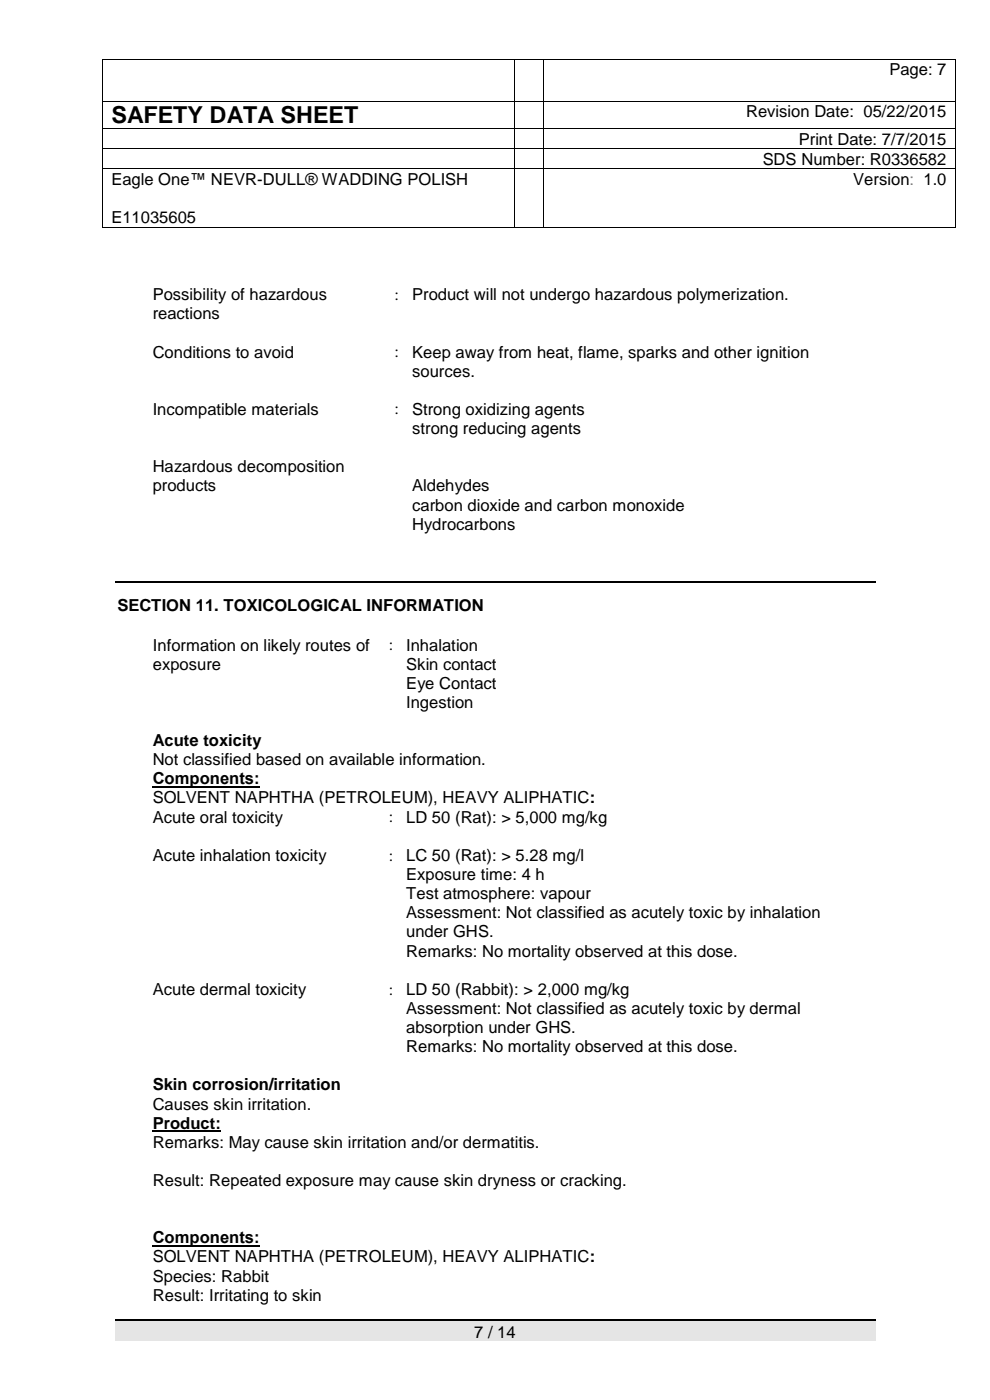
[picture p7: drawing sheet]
<svg xmlns="http://www.w3.org/2000/svg" width="210mm" height="297mm" viewBox="0 0 210 297" stroke-linecap="round" stroke-linejoin="round" font-family="sans-serif">
<defs><g id="words">
<text font-size="5" x="23.6" y="26.2">SAFETY DATA SHEET</text>
<g font-size="3.5">
<text x="188.7" y="16">Page: 7</text>
<text x="158.3" y="24.8">Revision Date: 05/22/2015</text>
<text x="161.8" y="34.9">SDS Number: R0336582</text>
<text x="169.5" y="30.7">Print Date: 7/7/2015</text>
<text x="23.6" y="39.2">Eagle One™ NEVR-DULL® WADDING POLISH</text>
<text x="181" y="39.2">Version: 1.0</text>
<text x="23.6" y="47.3">E11035605</text>
<text x="32.4" y="63.7">Possibility of hazardous</text>
<text x="83.7" y="63.6">:</text>
<text x="87.4" y="63.7">Product will not undergo hazardous polymerization.</text>
<text x="32.4" y="67.7">reactions</text>
<text x="32.4" y="75.9">Conditions to avoid</text>
<text x="83.7" y="75.8">:</text>
<text x="87.4" y="75.9">Keep away from heat, flame, sparks and other ignition</text>
<text x="87.4" y="79.9">sources.</text>
<text x="32.4" y="88">Incompatible materials</text>
<text x="83.7" y="87.9">:</text>
<text x="87.4" y="88">Strong oxidizing agents</text>
<text x="87.4" y="92.1">strong reducing agents</text>
<text x="32.4" y="100.2">Hazardous decomposition</text>
<text x="32.4" y="104.3">products</text>
<text x="87.4" y="104.3">Aldehydes</text>
<text x="87.4" y="108.3">carbon dioxide and carbon monoxide</text>
<text x="87.4" y="112.4">Hydrocarbons</text>
<text x="24.9" y="129.7">SECTION 11. TOXICOLOGICAL INFORMATION</text>
<text x="82.5" y="138">:</text>
<text x="32.4" y="138.1">Information on likely routes of</text>
<text x="32.4" y="142.1">exposure</text>
<text x="86.2" y="138.1">Inhalation</text>
<text x="86.2" y="142.1">Skin contact</text>
<text x="86.2" y="146.2">Eye Contact</text>
<text x="86.2" y="150.2">Ingestion</text>
<text x="32.4" y="158.3">Acute toxicity</text>
<text x="32.4" y="162.4">Not classified based on available information.</text>
<text x="32.4" y="166.4">Components:</text>
<text x="32.4" y="170.5">SOLVENT NAPHTHA (PETROLEUM), HEAVY ALIPHATIC:</text>
<text x="32.4" y="174.6">Acute oral toxicity</text>
<text x="82.5" y="174.5">:</text>
<text x="86.2" y="174.6">LD 50 (Rat): &gt; 5,000 mg/kg</text>
<text x="32.4" y="182.7">Acute inhalation toxicity</text>
<text x="82.5" y="182.6">:</text>
<text x="86.2" y="182.7">LC 50 (Rat): &gt; 5.28 mg/l</text>
<text x="86.2" y="186.8">Exposure time: 4 h</text>
<text x="86.2" y="190.8">Test atmosphere: vapour</text>
<text x="86.2" y="194.8">Assessment: Not classified as acutely toxic by inhalation</text>
<text x="86.2" y="198.9">under GHS.</text>
<text x="86.2" y="203">Remarks: No mortality observed at this dose.</text>
<text x="32.4" y="211.1">Acute dermal toxicity</text>
<text x="82.5" y="211">:</text>
<text x="86.2" y="211.1">LD 50 (Rabbit): &gt; 2,000 mg/kg</text>
<text x="86.2" y="215.2">Assessment: Not classified as acutely toxic by dermal</text>
<text x="86.2" y="219.2">absorption under GHS.</text>
<text x="86.2" y="223.3">Remarks: No mortality observed at this dose.</text>
<text x="32.4" y="231.3">Skin corrosion/irritation</text>
<text x="32.4" y="235.5">Causes skin irritation.</text>
<text x="32.4" y="239.5">Product:</text>
<text x="32.4" y="243.5">Remarks: May cause skin irritation and/or dermatitis.</text>
<text x="32.4" y="251.7">Result: Repeated exposure may cause skin dryness or cracking.</text>
<text x="32.4" y="263.8">Components:</text>
<text x="32.4" y="267.8">SOLVENT NAPHTHA (PETROLEUM), HEAVY ALIPHATIC:</text>
<text x="32.4" y="271.9">Species: Rabbit</text>
<text x="32.4" y="276">Result: Irritating to skin</text>
<text x="100.6" y="283.8">7 / 14</text>
</g>
</g></defs>
<g fill="#000">
<path d="M21.6 12.5h.2v.2h-.2z" fill-rule="evenodd"/>
<path d="M21.6 12.5h.2v.2h-.2z" fill-rule="evenodd"/>
<path d="M109 12.5h.2v.2h-.2z" fill-rule="evenodd"/>
<path d="M115.3 12.5h.2v.2h-.2z" fill-rule="evenodd"/>
<path d="M202.6 12.5h.2v.2h-.2z" fill-rule="evenodd"/>
<path d="M202.6 12.5h.2v.2h-.2z" fill-rule="evenodd"/>
<path d="M21.6 21.4h.2v.2h-.2z" fill-rule="evenodd"/>
<path d="M21.6 27.3h.2v.1h-.2z" fill-rule="evenodd"/>
<path d="M21.6 31.5h.2v.2h-.2z" fill-rule="evenodd"/>
<path d="M21.6 35.7h.2v.2h-.2z" fill-rule="evenodd"/>
<path d="M109 21.4h.2v.2h-.2z" fill-rule="evenodd"/>
<path d="M109 27.3h.2v.1h-.2z" fill-rule="evenodd"/>
<path d="M109 31.5h.2v.2h-.2z" fill-rule="evenodd"/>
<path d="M109 35.7h.2v.2h-.2z" fill-rule="evenodd"/>
<path d="M115.3 21.4h.2v.2h-.2z" fill-rule="evenodd"/>
<path d="M115.3 27.3h.2v.1h-.2z" fill-rule="evenodd"/>
<path d="M115.3 31.5h.2v.2h-.2z" fill-rule="evenodd"/>
<path d="M115.3 35.7h.2v.2h-.2z" fill-rule="evenodd"/>
<path d="M202.6 21.4h.2v.2h-.2z" fill-rule="evenodd"/>
<path d="M202.6 27.3h.2v.1h-.2z" fill-rule="evenodd"/>
<path d="M202.6 31.5h.2v.2h-.2z" fill-rule="evenodd"/>
<path d="M202.6 35.7h.2v.2h-.2z" fill-rule="evenodd"/>
<path d="M21.6 48.1h.2v.2h-.2z" fill-rule="evenodd"/>
<path d="M21.6 48.1h.2v.2h-.2z" fill-rule="evenodd"/>
<path d="M109 48.1h.2v.2h-.2z" fill-rule="evenodd"/>
<path d="M115.3 48.1h.2v.2h-.2z" fill-rule="evenodd"/>
<path d="M202.6 48.1h.2v.2h-.2z" fill-rule="evenodd"/>
<path d="M202.6 48.1h.2v.2h-.2z" fill-rule="evenodd"/>
</g>
<g fill="none" stroke="#000" stroke-width=".21">
<path d="M21.7 12.7v8.7M21.8 12.6h87.2M109.1 12.7v8.7M109.2 12.6h6.1M115.4 12.7v8.7M115.5 12.6h87.1M202.7 12.7v8.7M21.7 21.6v5.7M21.7 27.4v4.1M21.7 31.7v4M21.7 35.9v12.2M21.8 21.5h87.2"/>
<path d="M21.8 27.3h87.2M21.8 31.6h87.2M21.8 35.8h87.2M109.1 21.6v5.7M109.1 27.4v4.1M109.1 31.7v4M109.1 35.9v12.2M109.2 21.5h6.1M109.2 27.3h6.1M109.2 31.6h6.1M109.2 35.8h6.1M115.4 21.6v5.7"/>
<path d="M115.4 27.4v4.1M115.4 31.7v4M115.4 35.9v12.2M115.5 21.5h87.1M115.5 27.3h87.1M115.5 31.6h87.1M115.5 35.8h87.1M202.7 21.6v5.7M202.7 27.4v4.1M202.7 31.7v4M202.7 35.9v12.2M21.8 48.2h87.2"/>
<path d="M109.2 48.2h6.1M115.5 48.2h87.1"/>
</g>
<path d="M24.4 280.2h161.3v4.4h-161.3z" fill-rule="evenodd" fill="#e5e5e5"/>
<path d="M24.4 123.5h161.3M24.4 280h161.3" fill="none" stroke="#000" stroke-width=".25"/>
<path d="M32.4 167h22.7M32.4 240h14.5M32.4 264.4h22.7" fill="none" stroke="#000" stroke-width=".38"/>
<use href="#words"/>
</svg>
